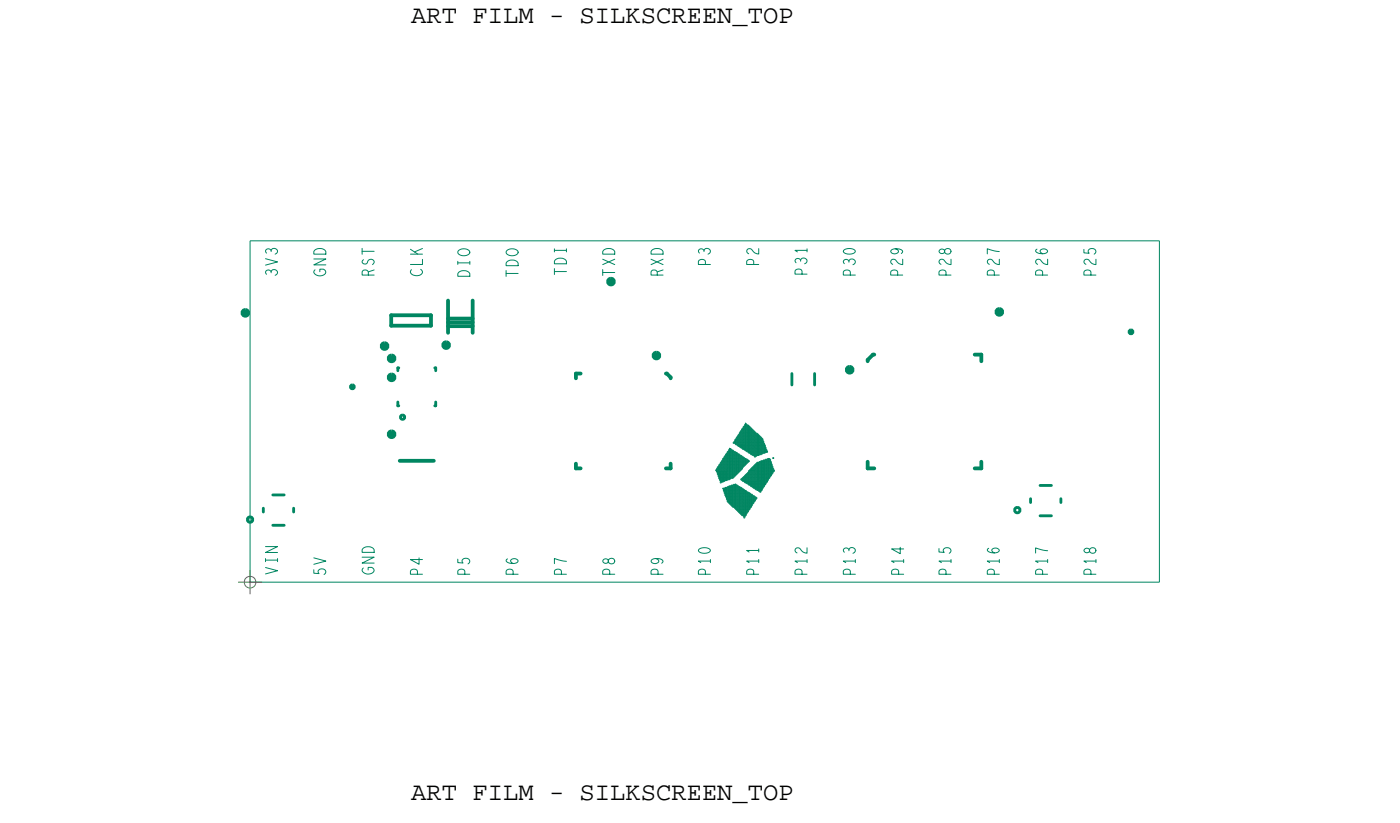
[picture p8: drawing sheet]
<svg xmlns="http://www.w3.org/2000/svg" width="74mm" height="43mm" viewBox="0 0 74 43" stroke-linecap="round" stroke-linejoin="round" font-family="sans-serif">
<defs><g id="words">
<g font-size="1.3">
<text x="21.7" y="1.2">ART FILM - SILKSCREEN_TOP</text>
<text x="21.7" y="42.2">ART FILM - SILKSCREEN_TOP</text>
</g>
</g></defs>
<!-- layer: Board Outline -->
<g fill="none" stroke="#008661" stroke-width=".05">
<path d="M13.2 12.7h48zM13.2 12.7v18zM61.2 12.7v18zM13.2 30.7h48zM37.8 24.9h.6zM37.9 24.8h.1M37.8 24.7h.1M37.8 24.8h.1M37.8 24.7v.2zM37.9 25h.6zM37.9 24.7h.1M37.9 24.6h.1"/>
<path d="M37.9 24.9h.5zM37.9 24.8v.2zM37.9 24.6h.1zM37.9 24.8h.1zM37.9 25.1h.6zM37.9 24.7h.1zM37.9 24.6v.1zM37.9 24.8v.3zM37.9 25.3h.6zM37.9 24.5h.1M37.9 25.2h.6zM37.9 24.5v.8z"/>
<path d="M38 24.6h.1M38 24.7h.1M38 24.8h.1M38 24.5h.1M38 25.3h.5zM38 25.3h.4zM38 24.8v.5zM38.1 24.4h.1M38.1 24.5h.1M38.1 24.7h.1M38.1 24.8h.1M38 24.4h.1"/>
<path d="M38 24.4v.1zM38 25.4h.3zM38 25.4h.2zM38 24.8v.6zM38 25.4h.1M38.1 24.6h.1M38.1 24.3h.1M38.1 24.8v.6zM38.1 24.3v1.1zM38.1 25.7h.2zM38.1 24.2h.1M38.1 25.8h.2z"/>
<path d="M38.1 25.7h.1M38.2 24.3h.1M38.2 24.5h.1M38.2 24.6h.1M38.2 24.7h.1M38.2 24.8h.1M38.2 25.8h.1zM38.2 24.4h.1M38.2 24.2h.1M38.2 24.1h.1M38.2 24.1v.1zM38.2 24.8v.6z"/>
<path d="M38.2 25.9h.1zM38.2 25.7v.2zM38.2 25.4h.1M38.2 25.9h.2zM38.2 24.3h.1zM38.2 24.4h.1zM38.2 24.2h.1zM38.2 24.5h.1zM38.2 24.6h.1zM38.2 24.8h.1zM38.2 24.7h.1zM38.2 24.1h.1z"/>
<path d="M38.2 26h.2zM38.2 25.7v.3zM38.2 26h.1M38.3 25.7h.1zM38.3 25.8h.1zM38.3 25.9h.1zM38.3 26.1h.1zM38.3 24.1h.1M38.3 24h.1M38.3 24v1.4zM38.3 25.8h.1M38.3 25.7h.1"/>
<path d="M38.3 25.9h.1M38.3 26h.1zM38.3 25.9v.1zM38.3 26v.1zM38.3 26.2h.3zM38.3 24.2h.1M38.3 24.3h.1M38.3 24.5h.1M38.3 24.7h.1M38.3 24.6h.1M38.3 24.8h.1M38.3 24.4h.1"/>
<path d="M38.3 23.9h.1M38.3 23.9v.1zM38.3 24.8v.5zM38.3 25.7v.5zM38.3 26.2h.1zM38.3 24.2h.1zM38.3 24.3h.1zM38.3 24.1h.1zM38.3 24.5h.1zM38.3 24.7h.1zM38.3 24h.1zM38.3 24.8h.1z"/>
<path d="M38.3 26.3h.3zM38.3 23.9h.1zM38.3 24.4h.1zM38.3 24.6h.1zM38.3 25.7v.6zM38.3 26.3h.1M38.4 23.9h.1M38.4 25.7h.2zM38.4 25.8h.2zM38.4 25.9h.2zM38.4 26h.2zM38.4 26.1h.2z"/>
<path d="M38.4 26.4h.2zM38.4 23.8h.1M38.4 23.8v1.5zM38.4 25.7h.1M38.4 25.8h.1M38.4 25.9h.1M38.4 26h.1M38.4 26.5h.1M38.4 26.3v.2zM38.4 26.1h.1M38.4 26.2h.2zM38.4 26.1v.1z"/>
<path d="M38.4 26.3h.2zM38.4 26.2v.1zM38.5 24.1h.1M38.5 24.3h.1M38.5 24.4h.1M38.5 23.8h.1M38.5 24.6h.1M38.5 23.9h.1M38.5 24.5h.1M38.5 24.9h.1M38.5 24.8h.1M38.5 24.7h.1"/>
<path d="M38.4 24h.1M38.4 24.1h.1M38.4 24.2h.1M38.4 24.3h.1M38.4 24.4h.1M38.4 24.7h.1M38.4 24.6h.1M38.4 24.5h.1M38.4 24.9v.4zM38.4 24.9h.1M38.4 24.8h.1M38.4 25.7v.8z"/>
<path d="M38.4 26.5h.2zM38.5 23.9h.1zM38.5 24h.1zM38.5 24h.1M38.5 24.1h.1zM38.5 24.2h.1M38.5 24.3h.1zM38.5 24.2h.1zM38.5 23.7h.1zM38.5 23.7v.1zM38.5 24.6h.1zM38.5 24.7h.1z"/>
<path d="M38.5 23.8h.1zM38.5 24.5h.1zM38.5 24.4h.1zM38.5 25.3h.1M38.5 25.7h.1M38.5 24.8h.1zM38.5 24.9h.1zM38.5 25h.1M38.5 25.1h.1zM38.5 25.1h.1M38.5 25.2h.1M38.5 25.2h.1z"/>
<path d="M38.5 25.6h.1zM38.5 25.7v.8zM38.5 26.5h.1zM38.5 26.5h.1M38.5 25h.1zM38.5 23.6v1.7zM38.5 25.6v.9zM38.5 26.6h.1M38.5 23.7v1.6zM38.5 25.6v1zM38.6 25.6h.1zM38.6 25.7h.1z"/>
<path d="M38.6 25.8h.1zM38.6 26h.1zM38.6 26.5h.1zM38.6 26.6h.1zM38.6 26.1h.1zM38.6 26.2h.1zM38.6 26.3h.1zM38.6 26.4h.1zM38.6 24.1h.1M38.6 24.3h.1M38.6 23.7h.1M38.6 23.8h.1"/>
<path d="M38.6 24.4h.1M38.6 24.6h.1M38.6 23.9h.1M38.6 24.5h.1M38.6 25.2h.1M38.6 24.9h.1M38.6 24.8h.1M38.6 24.7h.1M38.6 24h.1M38.6 24.2h.1M38.6 24.9v.1zM38.6 25h.1"/>
<path d="M38.6 25v.1zM38.6 25.1h.1M38.6 25.3h.1M38.6 24.8v.1zM38.6 25.1v.1zM38.6 25.6v.1zM38.6 25.7h.1M38.6 25.8h.1M38.6 25.9h.1zM38.6 25.9h.1M38.6 26h.1M38.6 26.5h.1"/>
<path d="M38.6 26.4h.1M38.6 26.6h.1M38.6 26.7h.1M38.6 26.1h.1M38.6 26.2h.1M38.6 26.3h.1M38.6 24.2h.1zM38.6 24.3h.1zM38.6 23.7h.1zM38.6 24.1h.1zM38.6 23.8h.1zM38.6 24.5h.1z"/>
<path d="M38.6 23.9h.1zM38.6 24.7h.1zM38.6 24h.1zM38.6 24.9h.1zM38.6 25.1h.1zM38.6 24.8h.1zM38.6 24.4h.1zM38.6 24.6h.1zM38.6 25h.1zM38.6 25.2h.1zM38.6 25.6v1.1zM38.6 26.7h.1z"/>
<path d="M38.7 26.7h.1M38.7 23.7v1.5zM38.7 25.6v1.1zM38.7 24.2h.1M38.7 24.3h.1M38.7 23.8h.1M38.7 24.1h.1M38.7 23.9h.1M38.7 24.5h.1M38.7 24.7h.1M38.7 24h.1M38.7 24.6h.1"/>
<path d="M38.7 25h.1M38.7 25.1h.1M38.7 24.9h.1M38.7 24.8h.1M38.7 24.4h.1M38.7 25.2h.1M38.7 25.6h.1M38.7 25.5h.1M38.7 25.6h.2zM38.7 25.7h.1M38.7 25.7h.2zM38.7 25.8h.2z"/>
<path d="M38.7 25.9h.1M38.7 25.8h.1M38.7 25.9h.2zM38.7 26h.2zM38.7 26h.1M38.7 26.5h.2zM38.7 26.4h.1M38.7 26.5h.1M38.7 26.6h.2zM38.7 26.6h.1M38.7 26.7h.2zM38.7 26.1h.2z"/>
<path d="M38.7 26.1h.1M38.7 26.2h.1M38.7 26.3h.2zM38.7 26.3h.1M38.7 25.5h.2zM38.7 26.4h.2zM38.7 26.2h.2zM38.7 24.3h.1zM38.7 24.4h.1zM38.7 23.8h.1zM38.7 24.2h.1zM38.7 23.9h.1z"/>
<path d="M38.7 24.5h.1zM38.7 24.1h.1zM38.7 24.6h.1zM38.7 25h.1zM38.7 24.9h.1zM38.7 24.7h.1zM38.8 23.3h.1M38.8 23.4h.1M38.7 23.3v.1M38.7 23.3h.1M38.7 23.3v.1zM38.7 24h.1z"/>
<path d="M38.7 25.1h.1zM38.7 24.8h.1zM38.7 25.5v1.2zM38.7 26.8h.1M38.8 23.3h.1zM38.8 23.4h.1zM38.8 26.8h.1zM38.8 23.2h.1M38.8 23.2h.1zM38.8 23.8v1.3zM38.8 25.1h.1M38.8 25.5v1.3z"/>
<path d="M38.8 26.8h.1M38.8 23.5h.1zM38.8 24.3h.1zM38.8 24.4h.1zM38.8 23.9h.1zM38.8 24.2h.1zM38.8 24.6h.1zM38.8 24h.1zM38.8 24.1h.1zM38.8 24.7h.1zM38.8 24.9h.1zM38.8 24.8h.1z"/>
<path d="M38.9 23.2h.1M38.9 23.4h.1M38.8 23.1h.1M38.8 23.1v.3zM38.8 23.5h.1M38.8 24h.1M38.8 24.1h.1M38.8 24.3h.1M38.8 24.4h.1M38.8 24.5h.1zM38.8 24.5h.1M38.8 23.9h.1"/>
<path d="M38.8 24.2h.1M38.8 24.6h.1M38.8 24.7h.1M38.8 25h.1M38.8 24.9h.1M38.8 25h.1zM38.8 24.8h.1M38.8 26.9h.1M38.9 25.6h.1M38.9 25.7h.1M38.9 25.8h.1M38.9 26h.1"/>
<path d="M38.9 26.6h.1M38.9 26.4h.1M38.9 26.5h.1M38.9 26.8h.1M38.9 26.7h.1M38.9 26.1h.1M38.9 26.2h.1M38.9 26.3h.1M38.9 23.1h.1M38.9 23.3h.1M38.9 23.5h.1M38.9 23.9v1.1z"/>
<path d="M38.9 25h.1M38.9 25.1h.1M38.9 25.9h.1M38.9 26.7h.1zM38.9 26.9h.1M38.9 23.1h.1zM38.9 23.2h.1zM38.9 23.3h.1zM38.9 23.4h.1zM38.9 24.3h.1M38.9 24.5h.1M38.9 23.9h.1"/>
<path d="M38.9 24h.1M38.9 24.6h.1M38.9 24.1h.1M38.9 24.7h.1M38.9 24.9h.1M38.9 24.8h.1M38.9 23.5h.5zM38.9 23h.1zM38.9 24.2h.1M38.9 24.4h.1M38.9 25.6v1.3zM38.9 24.4h.1z"/>
<path d="M38.9 24.5h.1zM38.9 23.9h.1zM38.9 24.3h.1zM38.9 24h.1zM38.9 24.7h.1zM38.9 24.1h.1zM38.9 24.2h.1zM38.9 24.9h.1zM39 23h.1M39 23.5h.1M39 25.7h.1M39 25.6h.1"/>
<path d="M39 25.8h.1M39 25.9h.1M39 26h.1M39 26.7h.1M39 26.5h.1M39 26.6h.1M39 26.9h.1M39 26.8h.1M39 26.1h.1M39 26.2h.1M39 26.3h.1M39 26.4h.1"/>
<path d="M38.9 22.9h.1M38.9 22.9v.6zM38.9 24.6h.1zM38.9 24.8h.1zM38.9 26.6v.1zM38.9 27h.1M39 25.7h.1zM39 25.8h.1zM39 25.9h.1zM39 26.4h.1zM39 26.8h.1zM39 26.5h.1z"/>
<path d="M39 26.6h.1zM39 26.7h.1zM39 26.9h.1zM39 27h.1zM39 26.1h.1zM39 26.2h.1zM39 26.3h.1zM39 23.1h.1M39 23.2h.1M39 23.3h.1M39 22.9h.1M39 23.4h.1"/>
<path d="M39 23.5h.4zM39 23.4v.1zM39 24.9h.1M39 23.9v1zM39 26h.1zM39 27h.1M39.1 22.9h.1M39.1 23h.1M39.1 23.1h.1M39.1 23.2h.1M39.1 23.3h.1M39.1 23.4h.1"/>
<path d="M39.1 23.6h.1M39.1 24.4h.1M39.1 24.5h.1M39.1 24h.1M39.1 24.3h.1M39.1 24.1h.1M39.1 24.7h.1M39.1 24.2h.1M39.1 24.8h.1M39 22.8h.1M39 22.8v.1zM39 23.4v.2z"/>
<path d="M39 24.2h.1M39 24.1h.1M39 24.3h.1M39 24.4h.1M39 24.5h.1M39 24.6h.1M39 24h.1M39 24.7h.1M39 24.8h.1M39 25.7v1.3zM39 27.1h.1M39.1 26.9h.1z"/>
<path d="M39.1 22.8h.1M39.1 24.6h.1M39.1 25.7h.1M39.1 25.8h.1M39.1 25.9h.1M39.1 26.5h.1M39.1 26.6h.1M39.1 26.9h.1M39.1 26.7h.1M39.1 26.8h.1M39.1 27h.1M39.1 26.1h.1"/>
<path d="M39.1 26.2h.1M39.1 26.3h.1M39.1 26.4h.1M39.1 22.7h.1M39.1 23.6h.3zM39.1 23.4v.2zM39.1 24.9h.1M39.1 26h.1M39.1 27h.1zM39.1 27.1h.1M39.1 22.7v.9zM39.1 24v.8z"/>
<path d="M39.1 25.7v1.4zM39.2 22.7h.1M39.2 22.8h.1M39.2 22.9h.1M39.2 23h.1M39.2 23.1h.1M39.2 23.2h.1M39.2 23.3h.1M39.2 23.4h.1M39.2 23.7h.1M39.2 24.5h.1M39.2 24.6h.1"/>
<path d="M39.2 24.1h.1M39.2 24.4h.1M39.2 24.2h.1M39.2 24.3h.1M39.2 25.3h.1M39.2 25.2h.1M39.2 25.8h.1M39.2 25.7h.1M39.2 25.9h.1M39.2 26h.1M39.2 26.4h.1M39.2 26.5h.1"/>
<path d="M39.2 26.6h.1M39.2 26.7h.1M39.2 26.8h.1M39.2 26.9h.1M39.2 27.1h.1M39.2 26.1h.1M39.2 26.2h.1M39.2 26.3h.1M39.1 22.6h.1M39.1 22.6v.1zM39.1 23.7h.1M39.1 25.3h.1"/>
<path d="M39.1 25.2v.1zM39.1 26.9v.1zM39.1 27.2h.1zM39.2 22.6h.1zM39.2 22.7h.1zM39.2 22.9h.1zM39.2 23h.1zM39.2 23.1h.1zM39.2 22.8h.1zM39.2 23.2h.1zM39.2 23.3h.1zM39.2 23.4h.1z"/>
<path d="M39.2 23.7h.1zM39.2 24.5h.1zM39.2 24.1h.1zM39.2 24.2h.1zM39.2 24.3h.1zM39.2 25.8h.1zM39.2 25.9h.1zM39.2 26h.1zM39.2 26.4h.1zM39.2 26.5h.1zM39.2 26.6h.1zM39.2 26.7h.1z"/>
<path d="M39.2 26.8h.1zM39.2 26.9h.1zM39.2 27h.1zM39.2 27.1h.1zM39.2 26.2h.1zM39.2 26.3h.1zM39.2 22.6h.1M39.2 23.4v.3zM39.2 24.4h.1zM39.2 24.6h.1zM39.2 24.7h.1M39.2 25.4h.1z"/>
<path d="M39.2 27h.1M39.2 27.2h.1M39.2 26.1h.1zM39.2 23.7h.2zM39.3 22.5h.1M39.3 25.2h.1M39.3 25.3h.1M39.3 25.1h.1M39.3 27.2h.1M39.2 22.5h.1M39.2 22.5v1.2zM39.2 24.1v.5z"/>
<path d="M39.2 25.4h.1M39.2 25.1h.1M39.2 27.2h.1zM39.2 25.8v1.4zM39.3 23.7h.1zM39.3 22.6h.1M39.3 22.7h.1M39.3 22.8h.1M39.3 22.9h.1M39.3 23h.1M39.3 23.1h.1M39.3 23.3h.1"/>
<path d="M39.3 23.4h.1M39.3 24.1h.1M39.3 24.5h.1M39.3 24.2h.1M39.3 24.3h.1M39.3 24.4h.1M39.3 25.9h.1M39.3 25.8h.1M39.3 26h.1M39.3 27.3h.1M39.3 26.5h.1M39.3 26.6h.1"/>
<path d="M39.3 26.7h.1M39.3 26.8h.1M39.3 26.9h.1M39.3 27h.1M39.3 27.1h.1M39.3 26.1h.1M39.3 26.2h.1M39.3 26.3h.1M39.3 26.4h.1M39.3 23.2h.1M39.3 23.4v.3zM39.3 23.7h.1"/>
<path d="M39.3 24.6h.1M39.3 25.4h1.1zM39.3 25.4h.1M39.3 27.1v.1zM39.3 27.2v.1zM39.3 22.4h.1zM39.3 22.5h.1zM39.3 22.6h.1zM39.3 22.7h.1zM39.3 22.8h.1zM39.3 23.3h.1zM39.3 22.9h.1z"/>
<path d="M39.3 23h.1zM39.3 23.1h.1zM39.3 23.2h.1zM39.3 24.2h.1zM39.3 24.3h.1zM39.3 24.4h.1zM39.3 25.9h.1zM39.3 26h.1zM39.3 26.4h.1zM39.3 26.5h.1zM39.3 26.6h.1zM39.3 26.7h.1z"/>
<path d="M39.3 26.8h.1zM39.3 26.9h.1zM39.3 27h.1zM39.3 27.1h.1zM39.3 26.1h.1zM39.3 26.3h.1zM39.4 25.1h.1M39.4 25.2h.1M39.4 25.3h.1M39.3 22.4v.1zM39.3 23.4h.1zM39.3 24.5h.1z"/>
<path d="M39.3 25.3v.1zM39.3 25.5h1.2zM39.3 26.2h.1zM39.4 22.3h.1M39.4 23.7h.1M39.4 23.8h.1M39.4 25h.1M39.4 22.3v1.4zM39.4 24.2v.3zM39.4 24.5h.1M39.4 25.3v.2zM39.4 25.9v1.3z"/>
<path d="M39.4 27.2h.1M39.4 23.8h.1zM39.4 24.2h.1zM39.4 24.3h.1zM39.4 25.5h.1zM39.4 22.5h.1M39.4 22.6h.1M39.4 22.7h.1M39.4 22.8h.1M39.4 22.9h.1M39.4 23h.1M39.4 23.1h.1"/>
<path d="M39.4 23.3h.1M39.4 22.4h.1M39.4 23.4h.1M39.4 23.5h.1M39.4 23.6h.1M39.4 25.9h.1M39.4 26h.1M39.4 27.1h.1M39.4 26.5h.1M39.4 26.6h.1M39.4 26.7h.1M39.4 26.8h.1"/>
<path d="M39.4 26.9h.1M39.4 27h.1M39.4 26.1h.1M39.4 26.3h.1M39.4 26.4h.1M39.4 23.2h.1M39.4 24.4h.1M39.4 24.2h.1M39.4 24.3h.1M39.4 24.4h.1zM39.4 27.1v.1zM39.4 26.2h.1"/>
<path d="M39.5 25h.1M39.5 25.1h.1M39.5 24.9h.1M39.5 25.3h.1M39.5 25.2h.1M39.4 22.4h.1zM39.4 26h.1zM39.4 25.9h.1zM39.4 26.9h.1zM39.4 26.4h.1zM39.4 26.5h.1zM39.4 26.6h.1z"/>
<path d="M39.4 26.7h.1zM39.4 26.8h.1zM39.4 26.1h.1zM39.4 26.2h.1zM39.4 26.3h.1zM39.4 22.8h.2zM39.4 22.7h.2zM39.4 22.6h.2zM39.4 22.5h.1zM39.4 23.3h.2zM39.4 23.1h.2zM39.4 22.9h.2z"/>
<path d="M39.4 23.2h.2zM39.4 23.7h.2zM39.4 23.4h.2zM39.4 23.5h.2zM39.4 23.8h.2zM39.4 24.2v.2zM39.4 24.9h.1M39.4 27v.1zM39.4 23h.2zM39.4 22.5h.2zM39.4 23.6h.2zM39.5 22.4v1.4z"/>
<path d="M39.5 23.9h.1M39.5 23.8h.1zM39.5 24.3h.1M39.5 24.4h.1M39.5 25.3v.2zM39.5 25.5h.1M39.5 25.9v1.1zM39.5 27h.1M39.5 25.5h.9zM39.5 23.9h.1zM39.5 25.6h.1zM39.5 26h.1z"/>
<path d="M39.5 26.8h.1zM39.5 26.5h.1zM39.5 26.6h.1zM39.5 26.7h.1zM39.5 26.1h.1zM39.5 26.2h.1zM39.5 26.4h.1zM39.6 22.5h.1M39.6 24.9h.1M39.6 25h.1M39.6 25.2h.1M39.6 25.3h.1"/>
<path d="M39.6 25.1h.1M39.5 22.4v1.5zM39.5 24.3v.1zM39.5 24.8h.1M39.5 25.6h.1M39.5 26h.1M39.5 26.5h.1M39.5 26.6h.1M39.5 26.7h.1M39.5 26.8h.1M39.5 26.9h.1M39.5 26.9v.1z"/>
<path d="M39.5 26.1h.1M39.5 26.2h.1M39.5 26.3h.1zM39.5 26.3h.1M39.5 26.4h.1M39.5 23.9h.2zM39.6 24.8h.1M39.6 22.5v1.4zM39.6 24.8h.3zM39.6 25.3v.3zM39.6 24.8v.1zM39.6 26v.9z"/>
<path d="M39.6 26.9h.1M39.6 23.9h.1zM39.6 22.7h.1M39.6 22.8h.1M39.6 22.9h.1M39.6 23h.1M39.6 23.1h.1M39.6 23.2h.1M39.6 23.3h.1M39.6 22.6h.1M39.6 23.8h.1M39.6 23.4h.1"/>
<path d="M39.6 23.5h.1M39.6 23.6h.1M39.6 23.7h.1M39.6 24.7h.1M39.6 25.6h.1M39.6 26h.1M39.6 26.4h.1M39.6 26.5h.1M39.6 26.6h.1M39.6 26.7h.1M39.6 26.1h.1M39.6 26.2h.1"/>
<path d="M39.6 26.3h.1M39.6 23.7v.1zM39.6 23.9h.1M39.6 25.6h.8zM39.6 26.8h.1M39.6 26.8v.1zM39.7 22.7h.1M39.7 22.8h.1M39.7 22.9h.1M39.7 23h.1M39.7 23.1h.1M39.7 23.2h.1"/>
<path d="M39.7 23.3h.1M39.7 22.6h.1M39.7 23.8h.1M39.7 23.5h.1M39.7 23.6h.1M39.7 23.4h.1M39.7 23.7h.1M39.7 24.7h.1M39.7 24.8h.1M39.7 24.9h.1M39.7 25.1h.1M39.7 25.3h.1"/>
<path d="M39.7 25h.1M39.7 26.7h.1M39.6 25.7h.1zM39.6 26.6h.1zM39.6 26.5h.1zM39.6 26.1h.1zM39.6 26.2h.1zM39.6 26.3h.1zM39.6 24h.1zM39.6 23.9v.1zM39.6 25.7h.1M39.6 26.7h.1z"/>
<path d="M39.6 26.4h.1zM39.7 23.9h.1M39.7 24h.1M39.7 25.3v.4zM39.7 24.8v.1zM39.7 25.2h.1M39.7 26.1v.6zM39.8 22.7h.1M39.8 24.7h.1M39.8 24.6h.1M39.8 25h.1M39.8 25.2h.1"/>
<path d="M39.8 25.1h.1M39.8 25.3h.1M39.8 24.9h.1M39.8 25.7h.1M39.8 26.5h.1M39.8 26.1h.1M39.8 26.2h.1M39.8 26.3h.1M39.7 22.8h.1zM39.7 22.9h.1zM39.7 23h.1zM39.7 23.1h.1z"/>
<path d="M39.7 23.2h.1zM39.7 23.3h.1zM39.7 23.5h.1zM39.7 23.6h.1zM39.7 23.7h.1zM39.7 23.8h.1zM39.7 23.9h.1zM39.7 24h.1zM39.7 22.7h.1zM39.7 23.4h.1zM39.7 24.6h.1M39.7 25.7h.1"/>
<path d="M39.7 26.5h.1M39.7 26.4h.1M39.7 26.6h.1M39.7 26.6v.1zM39.7 26.1h.1M39.7 26.2h.1M39.7 26.3h.1M39.7 25.7h.6zM39.8 26.4h.1M39.8 22.7v1.3zM39.8 24.8h.1M39.8 25.7h.5z"/>
<path d="M39.8 25.3v.4zM39.8 24.8v.1zM39.8 26.6h.1M39.8 22.8h.1M39.8 22.9h.1M39.8 23.1h.1M39.8 23.2h.1M39.8 23.3h.1M39.8 23h.1M39.8 23.6h.1M39.8 23.4h.1M39.8 23.7h.1"/>
<path d="M39.8 23.5h.1M39.8 23.8h.1M39.8 24h.1M39.8 24.5h.1M39.8 23.9h.1M39.8 24.1h.1zM39.8 26.1v.4zM39.9 22.9h.1M39.9 23h.1M39.9 23.1h.1M39.9 23.2h.1M39.9 23.3h.1"/>
<path d="M39.9 22.8h.1M39.9 23.6h.1M39.9 23.4h.1M39.9 23.7h.1M39.9 23.8h.1M39.9 23.5h.1M39.9 23.9h.1M39.9 24h.1M39.9 24.6h.1M39.9 24.5h.1M39.9 24.9h.1M39.9 25.1h.1"/>
<path d="M39.9 25.2h.1M39.9 25.3h.1M39.9 24.7h.1M39.9 25.8h.1M39.9 26.4h.1M39.9 26.2h.1M39.9 26.3h.1M39.8 24.1h.1M39.8 25.8h.1M39.9 25.8h.1zM39.9 26.3h.1zM39.9 26.2h.1z"/>
<path d="M39.9 24.8h.1M39.9 24.1h.1M39.9 24.1h.1zM39.9 25h.1M39.9 25.8h.4zM39.9 25.3v.5zM39.9 26.3v.1zM39.9 23h.2zM39.9 22.9h.1zM40 24.5h.1M40 24.4h.1M40 24.7h.1"/>
<path d="M40 24.8h.1M40 25h.1M40 24.9h.1M40 25.1h.1M40 25.3h.1M39.9 23.1h.2zM39.9 23.3h.2zM39.9 23.7h.2zM39.9 23.4h.2zM39.9 23.8h.2zM39.9 23.5h.2zM39.9 24h.3z"/>
<path d="M39.9 23.6h.2zM39.9 24h.2zM39.9 24.4h.1M39.9 26.2v.1zM39.9 23.2h.2zM39.9 23.9h.2zM40 24.5h.1zM40 24.4h.1zM40 24.6h.1zM40 25.3h.1zM40 24.7h.1zM40 25h.1z"/>
<path d="M40 24.8h.1zM40 25.1h.1zM40 25.2h.1zM40 25.9h.1M40 25.8h.2zM40 22.9v1.2zM40 24.6h.1M40 24.9h.1zM40 25.2h.1M40 25.3v.5zM40 26.2v.1zM40 22.9h.1"/>
<path d="M40 22.9v1.1zM40 24.4v1.5zM40.1 22.9h.1M40.1 25.9h.1M40 25.9h.2zM40.1 24.4h.1zM40.1 24.5h.1zM40.1 24.3h.1zM40.1 24.7h.1zM40.1 24.6h.1zM40.1 25.9h.1zM40.1 25.2h.1z"/>
<path d="M40.1 24.9h.1zM40.1 24.8h.1zM40.1 25.1h.1zM40.1 25.3h.1zM40.1 23h.1M40.1 23v1zM40.1 24.7h.1M40.1 24.4h.1M40.1 24.5h.1M40.1 24.3h.1M40.1 24.6h.1M40.1 25.3h.3z"/>
<path d="M40.1 25.3h.1M40.1 25.2h.1M40.1 24.8h.1M40.1 24.9h.1M40.1 25h.1zM40.1 25h.1M40.1 25.1h.1M40.1 25.3v.6zM40.2 23.1h.1M40.2 23.2h.1M40.2 23.3h.1M40.2 23h.1"/>
<path d="M40.2 23.4h.1M40.2 23.5h.1M40.2 23.7h.1M40.2 23.8h.1M40.2 23.9h.1M40.1 23.1h.1M40.1 23.2h.1M40.1 23.3h.1M40.1 24h.1M40.1 23.4h.1M40.1 23.7h.1M40.1 23.8h.1"/>
<path d="M40.1 23.5h.1M40.1 23.9h.1M40.1 23.6h.1M40.1 24.3v1.6zM40.2 24.4h.1zM40.2 24.3h.1zM40.2 24.7h.1zM40.2 24.5h.1zM40.2 25.2h.1zM40.2 24.9h.1zM40.2 25.3h.1zM40.2 25h.1z"/>
<path d="M40.2 25.1h.1zM40.2 23.6h.1M40.2 24h.1M40.2 24.6h.1zM40.2 24.7h.1M40.2 24.4h.1M40.2 24.3h.1M40.2 24.5h.1M40.2 24.6h.1M40.2 25.3v.7zM40.2 25.2h.1M40.2 24.8h.1z"/>
<path d="M40.2 24.8h.1M40.2 24.9h.1M40.2 25h.1M40.2 25.3h.1M40.2 25.1h.1M40.2 23.9h.1zM40.2 24.3v1.6zM40.2 25.9h.1M40.2 23.3h.1zM40.2 23.4h.1zM40.2 23.5h.1zM40.2 23.6h.1z"/>
<path d="M40.2 23.7h.1zM40.2 23.8h.1zM40.3 23.2h.1M40.3 23.1h.1M40.2 23.9h.2zM40.3 23.1v.8zM40.3 24.6h.1zM40.3 24.6h.1M40.3 24.3h.1M40.3 24.3h.1zM40.3 24.4h.1M40.3 24.4h.1z"/>
<path d="M40.3 24.5h.1M40.3 24.5h.1zM40.3 24.7h.1zM40.3 24.7h.1M40.3 25.3h.1zM40.3 25.3h.1M40.3 25.1h.1M40.3 24.8h.1M40.3 24.8h.1zM40.3 24.9h.1M40.3 24.9h.1zM40.3 25h.1"/>
<path d="M40.3 25.2h.1zM40.3 25.3v.5zM40.3 25h.1zM40.3 25.1h.1zM40.3 25.2h.1M40.3 23.6h.1zM40.3 23.7h.1zM40.3 23.8h.1zM40.3 23.5h.1zM40.4 23.4h.1M40.3 23.9h.1M40.3 23.4h.1"/>
<path d="M40.3 23.5h.1M40.3 23.9h.2zM40.3 23.8h.1M40.3 23.6h.1M40.3 23.3v.1zM40.3 23.7h.1M40.3 24.3v1.4zM40.3 25.7h.1M40.4 23.5h.1M40.4 23.4v.5zM40.4 24.3v1.4zM40.4 24.3h.1z"/>
<path d="M40.4 24.2h.1zM40.4 24.6h.1zM40.4 24.7h.1zM40.4 24.5h.1zM40.4 25.3h.1zM40.4 25.1h.1zM40.4 24.8h.1zM40.4 24.9h.1zM40.4 23.5v.4zM40.4 24.6h.1M40.4 24.3h.1M40.4 24.2h.1"/>
<path d="M40.4 24.4h.1zM40.4 24.4h.1M40.4 24.5h.1M40.4 24.7h.1M40.4 25.3h.1M40.4 25.2h.1zM40.4 25.1h.1M40.4 25.4h.1M40.4 25.4h.1zM40.4 24.8h.1M40.4 25.4v.2zM40.4 24.9h.1"/>
<path d="M40.4 25.2h.1M40.4 25h.1zM40.4 25h.1M40.5 23.7h.1M40.4 23.9h.1M40.4 23.7h.1M40.4 23.6v.1zM40.4 23.8h.1M40.4 23.8h.1zM40.4 24.2v1.3zM40.5 23.8h.1M40.5 23.7v.2z"/>
<path d="M40.5 25.4h.1M40.5 25.5h.1M40.5 24.2v1.2zM40.5 24.3h.1zM40.5 24.2h.1zM40.5 24.5h.1zM40.5 24.6h.1zM40.5 24.4h.1zM40.5 25.1h.1zM40.5 24.8h.1zM40.5 24.9h.1zM40.5 25h.1z"/>
<path d="M40.5 23.8v.1zM40.5 24.5h.1M40.5 24.3h.1M40.5 24.2h.1M40.5 24.4h.1M40.5 24.6h.1M40.5 24.7h.1zM40.5 24.7h.1M40.5 25.3h.1M40.5 25.3h.1zM40.5 25.2h.1M40.5 25.1h.1"/>
<path d="M40.5 25.3v.1zM40.5 24.8h.1M40.5 24.9h.1M40.5 25.2h.1zM40.5 25h.1M40.6 24.2v1.1zM40.6 25.2h.1M40.6 25.3h.1M40.6 24.2v1zM40.6 24.6h.2zM40.6 24.7h.2zM40.6 24.5h.2z"/>
<path d="M40.6 24.8h.2zM40.6 24.9h.2zM40.6 25.1h.1zM40.7 24.3h.1M40.7 25.1h.1M40.6 24.2h.1M40.6 24.5h.1M40.6 24.3h.1M40.6 24.2v.1zM40.6 24.4h.1zM40.6 24.6h.1M40.6 24.7h.1"/>
<path d="M40.6 24.4h.1M40.6 25.1h.1M40.6 25.1v.1zM40.6 24.8h.1M40.6 24.9h.1M40.6 25h.2zM40.6 25h.1M40.7 24.2v.9zM40.7 24.3v.8zM40.8 24.7h.1M40.8 24.9h.1M40.8 24.6h.1"/>
<path d="M40.8 24.5v.1zM40.8 24.8h.1M40.8 25h.1M40.8 24.2h.1M40.8 24.6v.4zM40.9 24.8h.1M40.8 24.7v.1zM40.9 24.8v.1z"/>
</g>
<!-- layer: Components -->
<g fill="none" stroke="#008661" stroke-width=".15">
<path d="M21.1 19.4h.1M21 19.4v.1zM22.9 19.4h.1M23 19.4v.1zM41.8 19.7v.6zM43 19.7v.6zM59.6 17.5l.1-.1 .1 .1-.1 .1zM13.1 27.3h.1h.1v.2h-.1h-.1zM13.9 26.8v.2zM14.4 26.1h.6zM14.4 27.7h.6zM15.5 26.8v.2z"/>
<path d="M18.5 20.4l.1-.1 .1 .1-.1 .1zM21.1 21.4h.1M21 21.2v.2zM21.2 21.9l.1 .2h-.1zM22.9 21.4h.1M23 21.2v.2zM53.6 26.8h.1h.1v.2h-.1h-.1zM54.4 26.3v.2zM54.9 25.6h.6zM54.9 27.2h.6zM56 26.3v.2z"/>
</g>
<path d="M12.8 16.4h.2h.1v.2h-.1h-.2zM20.2 18.2l.1-.1 .1 .1v.1l-.1 .1-.1-.1zM20.6 19.8h.1h.1v.2h-.1h-.1zM20.6 18.8h.1h.1v.2h-.1h-.1zM23.4 18.1h.1h.2v.2h-.2h-.1zM32.1 14.8l.1-.1 .2 .1v.1l-.2 .1-.1-.1zM34.5 18.7l.1-.1 .2 .1v.1l-.2 .1-.1-.1zM44.7 19.4h.1h.2v.2h-.2h-.1zM52.6 16.4l.1-.1 .2 .1v.1l-.2 .1-.1-.1zM20.6 22.8h.1h.1v.2h-.1h-.1z" fill="none" stroke="#008661" stroke-width=".25"/>
<g fill="none" stroke="#008661" stroke-width=".2">
<path d="M20.6 17.2h2.2zM20.6 16.6h2.2zM20.6 16.6v.6zM22.8 16.6v.6zM23.6 15.8v1.7zM23.7 17.2h1.2zM23.7 17h1.2zM23.7 16.8h1.2zM24.9 15.8v1.7zM30.4 19.7h.3zM30.4 19.7v.3zM35.2 19.7h.1"/>
<path d="M35.2 19.7l.2 .2zM35.4 19.9h.1M45.8 19l.3-.3zM45.8 19h.1M46.1 18.7h.1M51.5 18.7h.3zM51.8 18.7v.3zM21.1 24.3h1.8zM30.4 24.7h.3zM30.4 24.4v.3zM35.2 24.7h.2zM35.4 24.4v.3z"/>
<path d="M45.8 24.7h.3zM45.8 24.3v.4zM51.5 24.7h.3zM51.8 24.3v.4z"/>
</g>
<!-- layer: Text -->
<g fill="none" stroke="#008661" stroke-width=".05">
<path d="M14 13.6l.6 .2-.6 .2M14.3 13.2a.14 .14 0 0 0-.2-.1 .14 .14 0 0 0 0 .2M14.3 14.3a.14 .14 0 0 0-.2-.1 .15 .15 0 0 0 0 .3M14.3 13.3a.16 .16 0 0 1 .1-.2 .16 .16 0 0 1 .2 .1 .16 .16 0 0 1-.1 .2M14.3 14.4a.16 .16 0 0 1 .1-.2 .16 .16 0 0 1 .2 .1 .16 .16 0 0 1-.1 .2M16.6 13.7h.6l-.6 .3h.6M16.6 13.2a.34 .34 0 0 1 .4-.1 .34 .34 0 0 1 .2 .3h-.6zM16.6 14.2a.28 .28 0 0 0 .2 .4 .28 .28 0 0 0 .3-.1l.1-.1-.1-.2h-.2v.1M19.1 13.1v.3M19.1 13.3h.6M19.2 13.7l-.1 .1a.17 .17 0 0 0 .2 .1 .17 .17 0 0 0 .2-.2 .16 .16 0 0 1 .2 0 .16 .16 0 0 1 0 .3M19.4 14.5v-.3l-.3 .1v.2h.6"/>
<path d="M19.8 14.2l-.4 .1M21.7 13.1l.4 .3M21.7 13.4h.6M22.2 14.2a.22 .22 0 0 1 0 .3 .22 .22 0 0 1-.3 0l-.2-.1v-.2M22.3 13.7v.2h-.6M22.3 13.1l-.4 .2M24.2 13.9h.6M24.2 13.8v.1M24.2 14.4a.34 .34 0 0 1 .4-.1 .34 .34 0 0 1 .2 .3h-.6zM24.2 13.2a.34 .34 0 0 1 .6 .2 .35 .35 0 0 1-.6-.2zM24.8 13.8v.1M26.7 14.3v.3"/>
<path d="M26.7 14.4h.6M26.7 13.8a.34 .34 0 0 1 .4-.1 .34 .34 0 0 1 .2 .3h-.6zM26.8 13.2a.34 .34 0 0 1 .5 .2 .35 .35 0 0 1-.6-.2zM29.3 13.2h.6M29.3 13.1v.2M29.3 14.2v.3M29.3 14.3h.6M29.3 13.7a.34 .34 0 0 1 .4-.1 .34 .34 0 0 1 .2 .3h-.6zM29.9 13.1v.2M31.8 13.7l.6 .3M31.8 14.2v.3M31.8 14.4h.6"/>
<path d="M31.8 13.2a.34 .34 0 0 1 .4-.1 .34 .34 0 0 1 .2 .3h-.6zM32.4 13.7l-.6 .3M34.4 13.7l.6 .3M34.4 13.2a.34 .34 0 0 1 .4-.1 .34 .34 0 0 1 .2 .3h-.6zM34.7 14.5l-.1-.3-.2 .1v.2h.6M35 14.2l-.3 .1M35 13.7l-.6 .3M37.2 13.2a.14 .14 0 0 0-.2-.1 .14 .14 0 0 0-.1 .2M37.2 13.3a.16 .16 0 0 1 .1-.2 .16 .16 0 0 1 .2 .1 .16 .16 0 0 1-.1 .2M37.2 13.9l-.1-.2-.2 .1v.1h.6M39.8 13.9l-.1-.2-.3 .1v.1h.6M40 13.1v.3l-.2-.1-.1-.2a.16 .16 0 0 0-.3 .1 .14 .14 0 0 0 .1 .2"/>
<path d="M42.3 13.7a.14 .14 0 0 0-.2-.1 .16 .16 0 0 0-.1 .3M42.3 13.8a.16 .16 0 0 1 .1-.2 .16 .16 0 0 1 .2 .1 .16 .16 0 0 1-.1 .2M42.3 14.5l-.1-.3-.2 .1v.2h.6M42.6 13.2h-.6l.1 .1M42.6 13.1v.2M44.5 13.2a.36 .36 0 0 1 .6 .1 .36 .36 0 0 1-.6-.1zM44.8 13.8a.14 .14 0 0 0-.2-.1 .14 .14 0 0 0 0 .2M44.8 13.8a.16 .16 0 0 1 .1-.1 .16 .16 0 0 1 .2 .1 .16 .16 0 0 1-.1 .2M44.9 14.5l-.1-.3-.3 .1v.2h.6M47.3 13.1l.1 .1a.17 .17 0 0 1-.2 .2 .17 .17 0 0 1-.1-.2 .35 .35 0 0 1 .5 .1v.1M47.4 14.5l-.1-.3-.3 .1v.2h.6M47.6 13.7v.3l-.2-.1-.1-.2a.15 .15 0 0 0-.3 0 .14 .14 0 0 0 .1 .2"/>
<path d="M49.6 13.2a.16 .16 0 0 0 .2 .2 .16 .16 0 0 0 .1-.2 .17 .17 0 0 1 .3 0 .17 .17 0 0 1-.2 .2 .17 .17 0 0 1-.1-.2l-.2-.1zM49.9 14.5l-.1-.3-.2 .1v.2h.6M50.2 13.7v.3l-.2-.1-.2-.2a.14 .14 0 0 0-.2 0 .14 .14 0 0 0 .1 .2M52.5 14.5l-.1-.3-.3 .1v.2h.6M52.7 13.7v.3l-.2-.1-.1-.2a.15 .15 0 0 0-.3 0 .14 .14 0 0 0 .1 .2M52.7 13.3l-.6-.2v.3M54.7 13.1v.1a.32 .32 0 0 0 .3 .2 .32 .32 0 0 0 .3-.2 .17 .17 0 0 0-.2-.1 .17 .17 0 0 0-.1 .2v.1M55 14.5l-.1-.3-.2 .1v.2h.6M55.3 13.7v.3l-.2-.1-.2-.2a.14 .14 0 0 0-.2 0 .14 .14 0 0 0 .1 .2M57.2 13.2v.1l.3 .1a.17 .17 0 0 1 0-.3 .17 .17 0 0 1 .3 .1 .17 .17 0 0 1 0 .2M57.6 14.5l-.1-.3-.3 .1v.2h.6M57.8 13.7v.3l-.2-.1-.1-.2a.15 .15 0 0 0-.3 0 .14 .14 0 0 0 .1 .2"/>
<path d="M14 29.9l.6 .2-.6 .2M14 29.5h.6M14 29.5v.1M14 28.8h.6l-.6 .3h.6M14.6 29.5v.1M16.6 29.4l.6 .2-.6 .2M16.6 30v.2h.2a.17 .17 0 0 1 .1-.2 .17 .17 0 0 1 .2 .1 .17 .17 0 0 1 0 .2M19.1 29.4h.6l-.6 .3h.6M19.1 28.9a.34 .34 0 0 1 .4-.1 .34 .34 0 0 1 .2 .3h-.6zM19.2 30a.28 .28 0 0 0 .1 .3 .28 .28 0 0 0 .4-.1v-.1l-.1-.2h-.2v.2M22 30.3l-.1-.3-.2 .1v.2h.6M22.1 29.4v.4l-.4-.3h.6"/>
<path d="M24.2 29.5v.2h.2a.17 .17 0 0 1 .1-.2 .17 .17 0 0 1 .2 0 .17 .17 0 0 1 0 .2M24.5 30.3l-.1-.3-.2 .1v.2h.6M26.8 29.5h-.1a.32 .32 0 0 0 .3 .2 .32 .32 0 0 0 .3-.2 .17 .17 0 0 0-.2-.1 .17 .17 0 0 0-.1 .3h.1M27.1 30.3l-.1-.3-.3 .1v.2h.6M29.6 30.3l-.1-.3-.2 .1v.2h.6M29.9 29.6l-.6-.1v.2M31.8 29.5a.16 .16 0 0 0 .2 .2 .16 .16 0 0 0 .1-.2 .17 .17 0 0 1 .3 0 .17 .17 0 0 1-.1 .3 .17 .17 0 0 1-.2-.2l-.1-.1zM32.2 30.3l-.1-.3-.3 .1v.2h.6M34.6 29.5h.2a.17 .17 0 0 1-.2 .2 .17 .17 0 0 1-.2-.2 .35 .35 0 0 1 .6 .2h-.1M34.7 30.3l-.1-.3-.2 .1v.2h.6M36.9 29a.36 .36 0 0 1 .6 .1 .36 .36 0 0 1-.6-.1zM37.2 30.3l-.1-.3-.2 .1v.2h.6"/>
<path d="M37.5 29.6h-.6l.1 .1M37.5 29.5v.2M39.8 30.3l-.1-.3-.3 .1v.2h.6M40 29h-.6l.1 .1M40 29.6h-.6l.1 .1M40 28.9v.2M40 29.5v.2M42.3 30.3l-.1-.3-.2 .1v.2h.6M42.6 28.9v.3l-.2-.1-.2-.2a.14 .14 0 0 0-.2 0 .16 .16 0 0 0 .1 .3M42.6 29.6h-.6l.1 .1M42.6 29.5v.2M44.8 29a.14 .14 0 0 0-.2-.1 .14 .14 0 0 0 0 .2"/>
<path d="M44.8 29a.16 .16 0 0 1 .1-.1 .16 .16 0 0 1 .2 .1 .16 .16 0 0 1-.1 .2M44.9 30.3l-.1-.3-.3 .1v.2h.6M45.1 29.6h-.6l.1 .1M45.1 29.5v.2M47.4 30.3l-.1-.3-.2 .1v.2h.6M47.5 28.9v.3l-.4-.3h.6M47.7 29.6h-.6l.1 .1M47.7 29.5v.2M49.6 28.9v.2h.2a.17 .17 0 0 1 .1-.2 .17 .17 0 0 1 .2 0 .17 .17 0 0 1 0 .3M49.9 30.3l-.1-.3-.2 .1v.2h.6M50.2 29.6h-.6l.1 .1M50.2 29.5v.2"/>
<path d="M52.2 28.9h-.1a.32 .32 0 0 0 .3 .3 .32 .32 0 0 0 .3-.2 .17 .17 0 0 0-.2-.1 .17 .17 0 0 0-.1 .2l.1 .1M52.5 30.3l-.1-.3-.3 .1v.2h.6M52.7 29.6h-.6l.1 .1M52.7 29.5v.2M55 30.3l-.1-.3-.2 .1v.2h.6M55.3 29l-.6-.1v.3M55.3 29.6h-.6l.1 .1M55.3 29.5v.2M57.2 29a.16 .16 0 0 0 .2 .2 .16 .16 0 0 0 .1-.3 .17 .17 0 0 1 .3 .1 .17 .17 0 0 1-.1 .2 .17 .17 0 0 1-.2-.2l-.1-.1zM57.6 30.3l-.1-.3-.3 .1v.2h.6M57.8 29.6h-.6l.1 .1M57.8 29.5v.2"/>
</g>
<!-- layer: Drawing Origin -->
<path d="M12.6 30.7h1.2M13 30.5l.2-.1 .2 .1 .1 .2-.1 .2-.2 .1-.2-.1-.1-.2zM13.2 30.1v1.2" fill="none" stroke="#638b3a" stroke-width=".05"/>
<use href="#words"/>
</svg>
